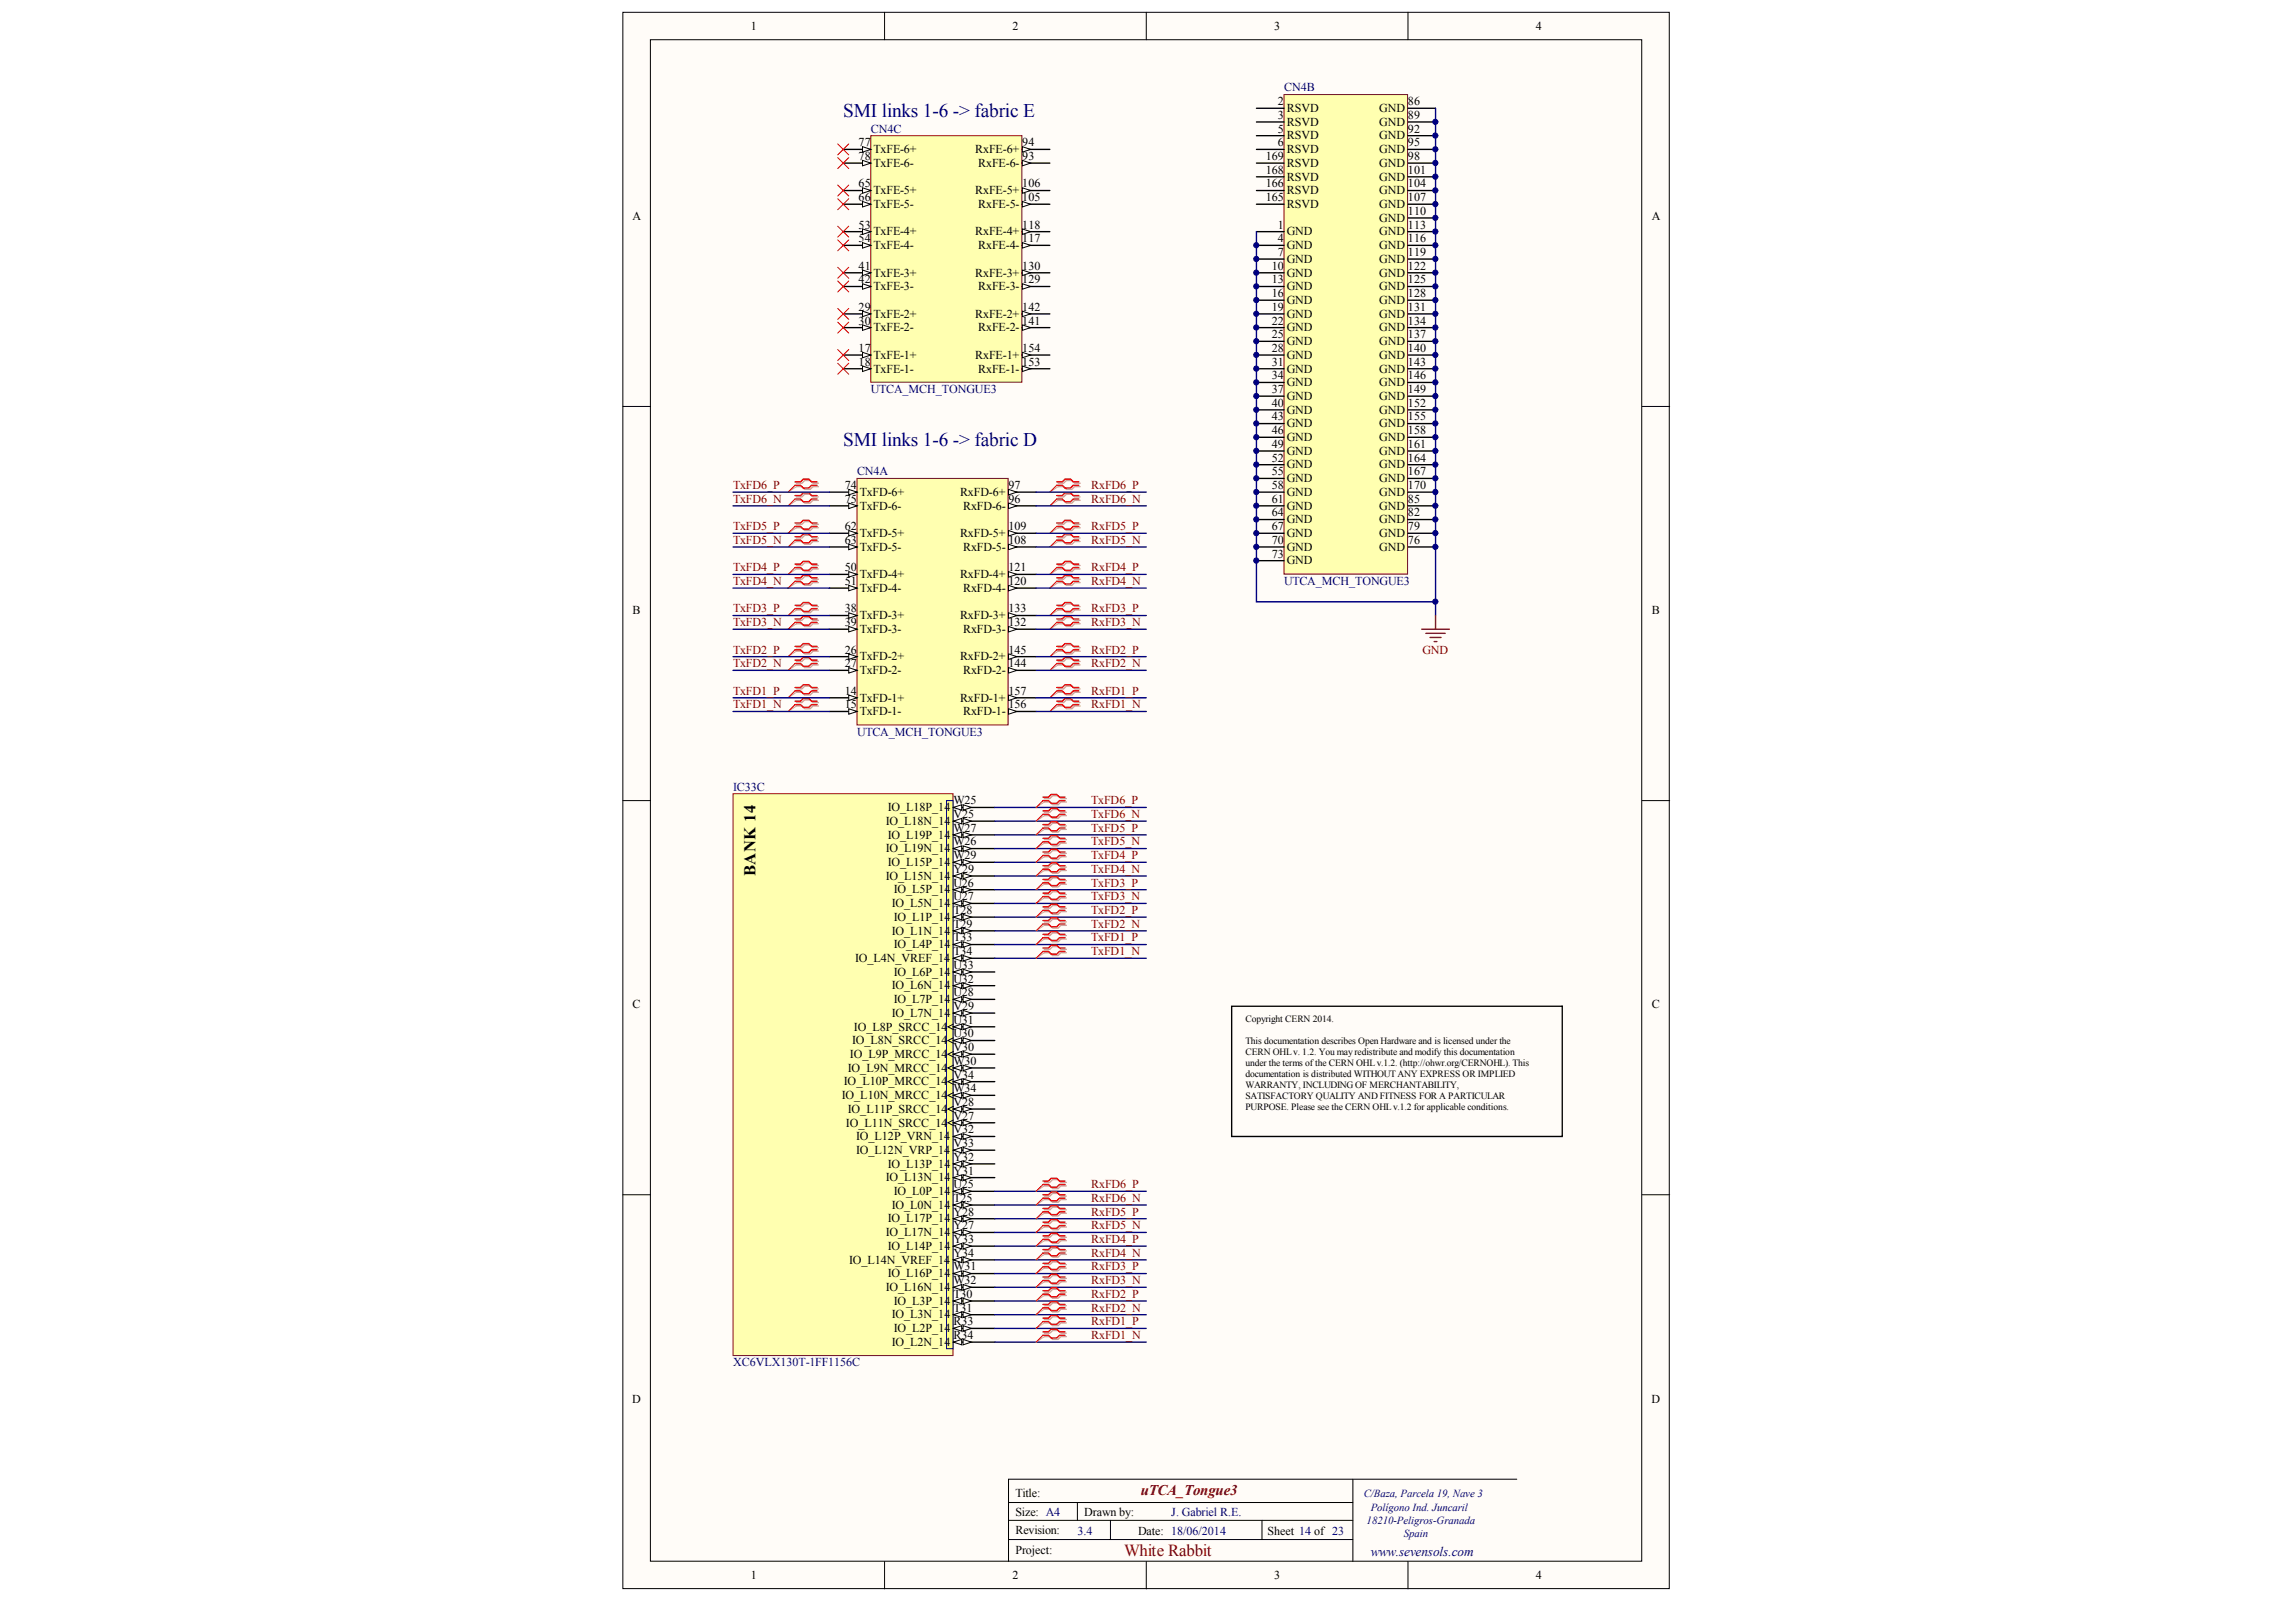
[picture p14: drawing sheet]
<svg xmlns="http://www.w3.org/2000/svg" width="288mm" height="202mm" viewBox="0 0 288 202" stroke-linecap="round" stroke-linejoin="round" font-family="sans-serif">
<defs><g id="words">
<g font-size="2.4" fill="#000080">
<text x="105.7" y="14.7">SMI links 1-6 -&gt; fabric E</text>
<text x="105.7" y="56">SMI links 1-6 -&gt; fabric D</text>
</g>
<text font-size="2.1" x="94.7" y="109.8" transform="rotate(-90 94.7 109.8)">BANK 14</text>
<text font-size="2.1" fill="#800000" x="141" y="195.1">White Rabbit</text>
<text font-size="1.9" fill="#800000" x="143" y="187.5">uTCA_Tongue3</text>
<text font-size="1.7" fill="#000080" x="171.9" y="195.1">www.sevensols.com</text>
<g font-size="1.5">
<text x="94.1" y="3.8">1</text>
<text x="126.9" y="3.8">2</text>
<text x="159.7" y="3.8">3</text>
<text x="192.6" y="3.8">4</text>
<text x="160.2" y="13.2">2</text>
<text x="160.2" y="14.9">3</text>
<text x="160.2" y="16.6">5</text>
<text x="161.3" y="14">RSVD</text>
<text x="161.3" y="15.8">RSVD</text>
<text x="161.3" y="17.5">RSVD</text>
<text x="172.9" y="17.5">GND</text>
<text x="172.9" y="15.8">GND</text>
<text x="172.9" y="14">GND</text>
<text x="176.5" y="16.6">92</text>
<text x="176.5" y="14.9">89</text>
<text x="176.5" y="13.2">86</text>
<text x="107.7" y="23.5">65</text>
<text x="107.7" y="20.1">78</text>
<text x="107.7" y="18.3">77</text>
<text x="109.5" y="20.9">TxFE-6-</text>
<text x="109.5" y="19.2">TxFE-6+</text>
<text x="122.3" y="19.2">RxFE-6+</text>
<text x="122.6" y="20.9">RxFE-6-</text>
<text x="128.2" y="23.5">106</text>
<text x="128.2" y="20.1">93</text>
<text x="128.2" y="18.3">94</text>
<text x="158.7" y="20.1">169</text>
<text x="158.7" y="21.8">168</text>
<text x="158.7" y="23.5">166</text>
<text x="160.2" y="18.3">6</text>
<text x="161.3" y="19.2">RSVD</text>
<text x="161.3" y="20.9">RSVD</text>
<text x="161.3" y="22.6">RSVD</text>
<text x="172.9" y="22.6">GND</text>
<text x="172.9" y="20.9">GND</text>
<text x="172.9" y="19.2">GND</text>
<text x="176.5" y="23.5">104</text>
<text x="176.5" y="21.8">101</text>
<text x="176.5" y="20.1">98</text>
<text x="176.5" y="18.3">95</text>
<text x="79.3" y="27.6">A</text>
<text x="107.7" y="28.7">53</text>
<text x="107.7" y="25.2">66</text>
<text x="109.5" y="29.5">TxFE-4+</text>
<text x="109.5" y="26.1">TxFE-5-</text>
<text x="109.5" y="24.4">TxFE-5+</text>
<text x="122.3" y="29.5">RxFE-4+</text>
<text x="122.3" y="24.4">RxFE-5+</text>
<text x="122.6" y="26.1">RxFE-5-</text>
<text x="128.2" y="28.7">118</text>
<text x="128.2" y="25.2">105</text>
<text x="158.7" y="25.2">165</text>
<text x="160.2" y="28.7">1</text>
<text x="161.3" y="29.5">GND</text>
<text x="161.3" y="24.4">RSVD</text>
<text x="161.3" y="26.1">RSVD</text>
<text x="172.9" y="29.5">GND</text>
<text x="172.9" y="27.8">GND</text>
<text x="172.9" y="26.1">GND</text>
<text x="172.9" y="24.4">GND</text>
<text x="176.5" y="28.7">113</text>
<text x="176.5" y="26.9">110</text>
<text x="176.5" y="25.2">107</text>
<text x="207.1" y="27.6">A</text>
<text x="107.7" y="35.5">42</text>
<text x="107.7" y="33.8">41</text>
<text x="107.7" y="30.4">54</text>
<text x="109.5" y="34.7">TxFE-3+</text>
<text x="109.5" y="31.2">TxFE-4-</text>
<text x="122.3" y="34.7">RxFE-3+</text>
<text x="122.6" y="31.2">RxFE-4-</text>
<text x="128.2" y="35.5">129</text>
<text x="128.2" y="33.8">130</text>
<text x="128.2" y="30.4">117</text>
<text x="159.5" y="33.8">10</text>
<text x="159.5" y="35.5">13</text>
<text x="160.2" y="30.4">4</text>
<text x="160.2" y="32.1">7</text>
<text x="161.3" y="31.2">GND</text>
<text x="161.3" y="33">GND</text>
<text x="161.3" y="34.7">GND</text>
<text x="172.9" y="34.7">GND</text>
<text x="172.9" y="33">GND</text>
<text x="172.9" y="31.2">GND</text>
<text x="176.5" y="35.5">125</text>
<text x="176.5" y="33.8">122</text>
<text x="176.5" y="32.1">119</text>
<text x="176.5" y="30.4">116</text>
<text x="107.7" y="40.7">30</text>
<text x="107.7" y="39">29</text>
<text x="109.5" y="41.6">TxFE-2-</text>
<text x="109.5" y="39.8">TxFE-2+</text>
<text x="109.5" y="36.4">TxFE-3-</text>
<text x="122.3" y="39.8">RxFE-2+</text>
<text x="122.6" y="41.6">RxFE-2-</text>
<text x="122.6" y="36.4">RxFE-3-</text>
<text x="128.2" y="40.7">141</text>
<text x="128.2" y="39">142</text>
<text x="159.5" y="37.3">16</text>
<text x="159.5" y="39">19</text>
<text x="159.5" y="40.7">22</text>
<text x="161.3" y="36.4">GND</text>
<text x="161.3" y="38.1">GND</text>
<text x="161.3" y="39.8">GND</text>
<text x="161.3" y="41.6">GND</text>
<text x="172.9" y="41.6">GND</text>
<text x="172.9" y="39.8">GND</text>
<text x="172.9" y="38.1">GND</text>
<text x="172.9" y="36.4">GND</text>
<text x="176.5" y="40.7">134</text>
<text x="176.5" y="39">131</text>
<text x="176.5" y="37.3">128</text>
<text x="107.7" y="45.9">18</text>
<text x="107.7" y="44.1">17</text>
<text x="109.5" y="46.7">TxFE-1-</text>
<text x="109.5" y="45">TxFE-1+</text>
<text x="122.3" y="45">RxFE-1+</text>
<text x="122.6" y="46.7">RxFE-1-</text>
<text x="128.2" y="45.9">153</text>
<text x="128.2" y="44.1">154</text>
<text x="159.5" y="42.4">25</text>
<text x="159.5" y="44.1">28</text>
<text x="159.5" y="45.9">31</text>
<text x="159.5" y="47.6">34</text>
<text x="161.3" y="43.3">GND</text>
<text x="161.3" y="45">GND</text>
<text x="161.3" y="46.7">GND</text>
<text x="172.9" y="46.7">GND</text>
<text x="172.9" y="45">GND</text>
<text x="172.9" y="43.3">GND</text>
<text x="176.5" y="47.6">146</text>
<text x="176.5" y="45.9">143</text>
<text x="176.5" y="44.1">140</text>
<text x="176.5" y="42.4">137</text>
<text x="159.5" y="49.3">37</text>
<text x="159.5" y="51">40</text>
<text x="159.5" y="52.7">43</text>
<text x="161.3" y="48.4">GND</text>
<text x="161.3" y="50.2">GND</text>
<text x="161.3" y="51.9">GND</text>
<text x="161.3" y="53.6">GND</text>
<text x="172.9" y="53.6">GND</text>
<text x="172.9" y="51.9">GND</text>
<text x="172.9" y="50.2">GND</text>
<text x="172.9" y="48.4">GND</text>
<text x="176.5" y="52.7">155</text>
<text x="176.5" y="51">152</text>
<text x="176.5" y="49.3">149</text>
<text x="159.5" y="54.4">46</text>
<text x="159.5" y="56.2">49</text>
<text x="159.5" y="57.9">52</text>
<text x="159.5" y="59.6">55</text>
<text x="161.3" y="55.3">GND</text>
<text x="161.3" y="57">GND</text>
<text x="161.3" y="58.7">GND</text>
<text x="172.9" y="58.7">GND</text>
<text x="172.9" y="57">GND</text>
<text x="172.9" y="55.3">GND</text>
<text x="176.5" y="59.6">167</text>
<text x="176.5" y="57.9">164</text>
<text x="176.5" y="56.2">161</text>
<text x="176.5" y="54.4">158</text>
<text x="105.9" y="63">75</text>
<text x="105.9" y="61.3">74</text>
<text x="107.8" y="63.9">TxFD-6-</text>
<text x="107.8" y="62.2">TxFD-6+</text>
<text x="120.4" y="62.2">RxFD-6+</text>
<text x="120.7" y="63.9">RxFD-6-</text>
<text x="126.4" y="63">96</text>
<text x="126.4" y="61.3">97</text>
<text x="159.5" y="61.3">58</text>
<text x="159.5" y="63">61</text>
<text x="159.5" y="64.8">64</text>
<text x="161.3" y="60.5">GND</text>
<text x="161.3" y="62.2">GND</text>
<text x="161.3" y="63.9">GND</text>
<text x="161.3" y="65.6">GND</text>
<text x="172.9" y="65.6">GND</text>
<text x="172.9" y="63.9">GND</text>
<text x="172.9" y="62.2">GND</text>
<text x="172.9" y="60.5">GND</text>
<text x="176.5" y="64.8">82</text>
<text x="176.5" y="63">85</text>
<text x="176.5" y="61.3">170</text>
<text x="105.9" y="71.6">50</text>
<text x="105.9" y="68.2">63</text>
<text x="105.9" y="66.5">62</text>
<text x="107.8" y="69.1">TxFD-5-</text>
<text x="107.8" y="67.3">TxFD-5+</text>
<text x="120.4" y="67.3">RxFD-5+</text>
<text x="120.7" y="69.1">RxFD-5-</text>
<text x="126.4" y="71.6">121</text>
<text x="126.4" y="68.2">108</text>
<text x="126.4" y="66.5">109</text>
<text x="159.5" y="66.5">67</text>
<text x="159.5" y="68.2">70</text>
<text x="159.5" y="69.9">73</text>
<text x="161.3" y="67.3">GND</text>
<text x="161.3" y="69.1">GND</text>
<text x="161.3" y="70.8">GND</text>
<text x="172.9" y="69.1">GND</text>
<text x="172.9" y="67.3">GND</text>
<text x="176.5" y="68.2">76</text>
<text x="176.5" y="66.5">79</text>
<text x="79.3" y="77">B</text>
<text x="105.9" y="76.8">38</text>
<text x="105.9" y="73.4">51</text>
<text x="107.8" y="77.7">TxFD-3+</text>
<text x="107.8" y="74.2">TxFD-4-</text>
<text x="107.8" y="72.5">TxFD-4+</text>
<text x="120.4" y="77.7">RxFD-3+</text>
<text x="120.4" y="72.5">RxFD-4+</text>
<text x="120.7" y="74.2">RxFD-4-</text>
<text x="126.4" y="76.8">133</text>
<text x="126.4" y="73.4">120</text>
<text x="207.1" y="77">B</text>
<text x="105.9" y="83.7">27</text>
<text x="105.9" y="82">26</text>
<text x="105.9" y="78.5">39</text>
<text x="107.8" y="82.8">TxFD-2+</text>
<text x="107.8" y="79.4">TxFD-3-</text>
<text x="120.4" y="82.8">RxFD-2+</text>
<text x="120.7" y="79.4">RxFD-3-</text>
<text x="126.4" y="83.7">144</text>
<text x="126.4" y="82">145</text>
<text x="126.4" y="78.5">132</text>
<text x="105.9" y="88.8">15</text>
<text x="105.9" y="87.1">14</text>
<text x="107.8" y="89.7">TxFD-1-</text>
<text x="107.8" y="88">TxFD-1+</text>
<text x="107.8" y="84.5">TxFD-2-</text>
<text x="120.4" y="88">RxFD-1+</text>
<text x="120.7" y="89.7">RxFD-1-</text>
<text x="120.7" y="84.5">RxFD-2-</text>
<text x="126.4" y="88.8">156</text>
<text x="126.4" y="87.1">157</text>
<text x="111.3" y="101.7">IO_L18P_14</text>
<text x="119.5" y="100.9">W25</text>
<text x="111.1" y="103.4">IO_L18N_14</text>
<text x="111.1" y="106.9">IO_L19N_14</text>
<text x="111.3" y="105.2">IO_L19P_14</text>
<text x="119.5" y="102.6">V25</text>
<text x="119.5" y="104.3">W27</text>
<text x="119.5" y="106">W26</text>
<text x="119.5" y="107.7">W29</text>
<text x="111.1" y="110.3">IO_L15N_14</text>
<text x="111.3" y="108.6">IO_L15P_14</text>
<text x="111.8" y="113.8">IO_L5N_14</text>
<text x="112.1" y="112">IO_L5P_14</text>
<text x="119.5" y="109.5">Y29</text>
<text x="119.5" y="111.2">U26</text>
<text x="119.5" y="112.9">U27</text>
<text x="111.8" y="117.2">IO_L1N_14</text>
<text x="112.1" y="115.5">IO_L1P_14</text>
<text x="112.1" y="118.9">IO_L4P_14</text>
<text x="119.5" y="114.6">T28</text>
<text x="119.5" y="116.3">T29</text>
<text x="119.5" y="118.1">T33</text>
<text x="119.5" y="119.8">T34</text>
<text x="107.2" y="120.6">IO_L4N_VREF_14</text>
<text x="111.8" y="124.1">IO_L6N_14</text>
<text x="112.1" y="122.4">IO_L6P_14</text>
<text x="112.1" y="125.8">IO_L7P_14</text>
<text x="119.5" y="121.5">U33</text>
<text x="119.5" y="123.2">U32</text>
<text x="119.5" y="124.9">U28</text>
<text x="79.3" y="126.4">C</text>
<text x="106.8" y="130.9">IO_L8N_SRCC_14</text>
<text x="107.1" y="129.2">IO_L8P_SRCC_14</text>
<text x="111.8" y="127.5">IO_L7N_14</text>
<text x="119.5" y="126.7">V29</text>
<text x="119.5" y="128.4">U31</text>
<text x="119.5" y="130.1">U30</text>
<text x="119.5" y="131.8">V30</text>
<text x="207.1" y="126.4">C</text>
<text x="105.6" y="137.8">IO_L10N_MRCC_14</text>
<text x="105.8" y="136.1">IO_L10P_MRCC_14</text>
<text x="106.3" y="134.4">IO_L9N_MRCC_14</text>
<text x="106.6" y="132.7">IO_L9P_MRCC_14</text>
<text x="119.5" y="133.5">W30</text>
<text x="119.5" y="135.2">V34</text>
<text x="119.5" y="137">W34</text>
<text x="106.1" y="141.3">IO_L11N_SRCC_14</text>
<text x="106.3" y="139.5">IO_L11P_SRCC_14</text>
<text x="107.3" y="143">IO_L12P_VRN_14</text>
<text x="119.5" y="138.7">V28</text>
<text x="119.5" y="140.4">V27</text>
<text x="119.5" y="142.1">V32</text>
<text x="119.5" y="143.8">V33</text>
<text x="107.3" y="144.7">IO_L12N_VRP_14</text>
<text x="111.1" y="148.1">IO_L13N_14</text>
<text x="111.3" y="146.4">IO_L13P_14</text>
<text x="112.1" y="149.9">IO_L0P_14</text>
<text x="119.5" y="145.6">Y32</text>
<text x="119.5" y="147.3">Y31</text>
<text x="119.5" y="149">U25</text>
<text x="111.1" y="155">IO_L17N_14</text>
<text x="111.3" y="153.3">IO_L17P_14</text>
<text x="111.8" y="151.6">IO_L0N_14</text>
<text x="119.5" y="150.7">T25</text>
<text x="119.5" y="152.4">Y28</text>
<text x="119.5" y="154.2">Y27</text>
<text x="119.5" y="155.9">Y33</text>
<text x="106.4" y="158.5">IO_L14N_VREF_14</text>
<text x="111.1" y="161.9">IO_L16N_14</text>
<text x="111.3" y="156.7">IO_L14P_14</text>
<text x="111.3" y="160.2">IO_L16P_14</text>
<text x="119.5" y="157.6">Y34</text>
<text x="119.5" y="159.3">W31</text>
<text x="119.5" y="161">W32</text>
<text x="111.8" y="165.3">IO_L3N_14</text>
<text x="112.1" y="163.6">IO_L3P_14</text>
<text x="112.1" y="167.1">IO_L2P_14</text>
<text x="119.5" y="162.8">T30</text>
<text x="119.5" y="164.5">T31</text>
<text x="119.5" y="166.2">R33</text>
<text x="119.5" y="167.9">R34</text>
<text x="111.8" y="168.8">IO_L2N_14</text>
<text x="79.3" y="175.9">D</text>
<text x="207.1" y="175.9">D</text>
<text x="127.3" y="187.7">Title:</text>
<text x="127.3" y="190.1">Size: A4</text>
<text x="135.9" y="190.1">Drawn by:</text>
<text x="127.3" y="194.9">Project:</text>
<text x="127.3" y="192.3">Revision:</text>
<text x="142.7" y="192.5">Date: 18/06/2014</text>
<text x="158.9" y="192.5">Sheet 14 of 23</text>
<text x="94.1" y="198">1</text>
<text x="126.9" y="198">2</text>
<text x="159.7" y="198">3</text>
<text x="192.6" y="198">4</text>
</g>
<g font-size="1.5" fill="#000080">
<text x="161" y="11.5">CN4B</text>
<text x="109.2" y="16.6">CN4C</text>
<text x="109.2" y="49.3">UTCA_MCH_TONGUE3</text>
<text x="107.4" y="59.6">CN4A</text>
<text x="161" y="73.4">UTCA_MCH_TONGUE3</text>
<text x="107.4" y="92.3">UTCA_MCH_TONGUE3</text>
<text x="91.9" y="99.1">IC33C</text>
<text x="91.9" y="171.3">XC6VLX130T-1FF1156C</text>
<text x="146.8" y="190.1">J. Gabriel R.E.</text>
<text x="135.1" y="192.5">3.4</text>
</g>
<g font-size="1.5" fill="#800000">
<text x="91.9" y="61.3">TxFD6_P</text>
<text x="91.9" y="63">TxFD6_N</text>
<text x="136.8" y="61.3">RxFD6_P</text>
<text x="136.8" y="63">RxFD6_N</text>
<text x="91.9" y="71.6">TxFD4_P</text>
<text x="91.9" y="66.5">TxFD5_P</text>
<text x="91.9" y="68.2">TxFD5_N</text>
<text x="136.8" y="71.6">RxFD4_P</text>
<text x="136.8" y="66.5">RxFD5_P</text>
<text x="136.8" y="68.2">RxFD5_N</text>
<text x="91.9" y="76.8">TxFD3_P</text>
<text x="91.9" y="73.4">TxFD4_N</text>
<text x="136.8" y="76.8">RxFD3_P</text>
<text x="136.8" y="73.4">RxFD4_N</text>
<text x="91.9" y="82">TxFD2_P</text>
<text x="91.9" y="83.7">TxFD2_N</text>
<text x="91.9" y="78.5">TxFD3_N</text>
<text x="136.8" y="82">RxFD2_P</text>
<text x="136.8" y="83.7">RxFD2_N</text>
<text x="136.8" y="78.5">RxFD3_N</text>
<text x="178.4" y="82">GND</text>
<text x="91.9" y="87.1">TxFD1_P</text>
<text x="91.9" y="88.8">TxFD1_N</text>
<text x="136.8" y="87.1">RxFD1_P</text>
<text x="136.8" y="88.8">RxFD1_N</text>
<text x="136.8" y="100.9">TxFD6_P</text>
<text x="136.8" y="107.7">TxFD4_P</text>
<text x="136.8" y="104.3">TxFD5_P</text>
<text x="136.8" y="106">TxFD5_N</text>
<text x="136.8" y="102.6">TxFD6_N</text>
<text x="136.8" y="111.2">TxFD3_P</text>
<text x="136.8" y="112.9">TxFD3_N</text>
<text x="136.8" y="109.5">TxFD4_N</text>
<text x="136.8" y="118.1">TxFD1_P</text>
<text x="136.8" y="114.6">TxFD2_P</text>
<text x="136.8" y="119.8">TxFD1_N</text>
<text x="136.8" y="116.3">TxFD2_N</text>
<text x="136.8" y="149">RxFD6_P</text>
<text x="136.8" y="155.9">RxFD4_P</text>
<text x="136.8" y="152.4">RxFD5_P</text>
<text x="136.8" y="154.2">RxFD5_N</text>
<text x="136.8" y="150.7">RxFD6_N</text>
<text x="136.8" y="159.3">RxFD3_P</text>
<text x="136.8" y="161">RxFD3_N</text>
<text x="136.8" y="157.6">RxFD4_N</text>
<text x="136.8" y="166.2">RxFD1_P</text>
<text x="136.8" y="162.8">RxFD2_P</text>
<text x="136.8" y="167.9">RxFD1_N</text>
<text x="136.8" y="164.5">RxFD2_N</text>
</g>
<g font-size="1.4" fill="#000080">
<text x="171" y="187.7">C/Baza, Parcela 19, Nave 3</text>
<text x="171.3" y="191.2">18210-Peligros-Granada</text>
<text x="171.9" y="189.4">Polígono Ind. Juncaril</text>
<text x="176" y="192.7">Spain</text>
</g>
<g font-size="1.2">
<text x="156.2" y="128.1">Copyright CERN 2014.</text>
<text x="156.2" y="130.9">This documentation describes Open Hardware and is licensed under the</text>
<text x="156.2" y="132.3">CERN OHLv. 1.2. You may redistribute and modify this documentation</text>
<text x="156.2" y="133.7">under the terms ofthe CERN OHLv.1.2. (http://ohwr.org/CERNOHL). This</text>
<text x="156.2" y="135.1">documentation is distributed WITHOUTANY EXPRESS OR IMPLIED</text>
<text x="156.2" y="136.5">WARRANTY, INCLUDING OF MERCHANTABILITY,</text>
<text x="156.2" y="137.9">SATISFACTORY QUALITY AND FITNESS FOR A PARTICULAR</text>
<text x="156.2" y="139.3">PURPOSE. Please see the CERN OHLv.1.2 for applicable conditions.</text>
</g>
</g></defs>
<g fill="#fffcf8" stroke="#000" stroke-width=".13">
<path d="M78.1 1.5h131.2v197.7h-131.2z"/>
<path d="M81.5 5h124.3v190.8h-124.3z"/>
</g>
<g fill="none" stroke="#000" stroke-width=".13">
<path d="M110.9 1.5v3.5M143.7 1.5v3.5M176.5 1.5v3.5M78.1 51h3.4M205.9 51h3.4M78.1 100.4h3.4M205.9 100.4h3.4M78.1 149.8h3.4M205.9 149.8h3.4M110.9 195.8v3.4M126.4 188.4h43.2M126.4 193.1h43.2"/>
<path d="M126.4 190.6h43.2M135.1 188.4v2.2M139.2 190.6v2.5M143.7 195.8v3.4M158.2 190.6v2.5M169.6 185.5v10.3M176.5 195.8v3.4M190.2 185.5h-63.8v10.3"/>
</g>
<path d="M107.4 60h19v30.9h-19z" fill="#ffffb0" stroke="#800000" stroke-width=".13"/>
<path d="M126.4 89.2h3.5" fill="none" stroke="#000" stroke-width=".17"/>
<path d="M126.4 88.9l1.1 .3-1.1 .4z" fill="#fffcf8" stroke="#000" stroke-width=".13"/>
<path d="M126.4 87.5h3.5" fill="none" stroke="#000" stroke-width=".17"/>
<path d="M126.4 87.2l1.1 .3-1.1 .3z" fill="#fffcf8" stroke="#000" stroke-width=".13"/>
<path d="M126.4 84.1h3.5" fill="none" stroke="#000" stroke-width=".17"/>
<path d="M126.4 83.7l1.1 .4-1.1 .3z" fill="#fffcf8" stroke="#000" stroke-width=".13"/>
<path d="M126.4 82.3h3.5" fill="none" stroke="#000" stroke-width=".17"/>
<path d="M126.4 82l1.1 .3-1.1 .4z" fill="#fffcf8" stroke="#000" stroke-width=".13"/>
<path d="M126.4 78.9h3.5" fill="none" stroke="#000" stroke-width=".17"/>
<path d="M126.4 78.6l1.1 .3-1.1 .3z" fill="#fffcf8" stroke="#000" stroke-width=".13"/>
<path d="M126.4 77.2h3.5" fill="none" stroke="#000" stroke-width=".17"/>
<path d="M126.4 76.8l1.1 .4-1.1 .3z" fill="#fffcf8" stroke="#000" stroke-width=".13"/>
<path d="M126.4 73.7h3.5" fill="none" stroke="#000" stroke-width=".17"/>
<path d="M126.4 73.4l1.1 .3-1.1 .4z" fill="#fffcf8" stroke="#000" stroke-width=".13"/>
<path d="M126.4 72h3.5" fill="none" stroke="#000" stroke-width=".17"/>
<path d="M126.4 71.7l1.1 .3-1.1 .4z" fill="#fffcf8" stroke="#000" stroke-width=".13"/>
<path d="M126.4 68.6h3.5" fill="none" stroke="#000" stroke-width=".17"/>
<path d="M126.4 68.2l1.1 .4-1.1 .3z" fill="#fffcf8" stroke="#000" stroke-width=".13"/>
<path d="M126.4 66.9h3.5" fill="none" stroke="#000" stroke-width=".17"/>
<path d="M126.4 66.5l1.1 .4-1.1 .3z" fill="#fffcf8" stroke="#000" stroke-width=".13"/>
<path d="M126.4 63.4h3.5" fill="none" stroke="#000" stroke-width=".17"/>
<path d="M126.4 63.1l1.1 .3-1.1 .4z" fill="#fffcf8" stroke="#000" stroke-width=".13"/>
<path d="M126.4 61.7h3.5" fill="none" stroke="#000" stroke-width=".17"/>
<path d="M126.4 61.4l1.1 .3-1.1 .4z" fill="#fffcf8" stroke="#000" stroke-width=".13"/>
<path d="M104 89.2h3.4" fill="none" stroke="#000" stroke-width=".17"/>
<path d="M106.4 88.9l1 .3-1 .4z" fill="#fffcf8" stroke="#000" stroke-width=".13"/>
<path d="M104 87.5h3.4" fill="none" stroke="#000" stroke-width=".17"/>
<path d="M106.4 87.2l1 .3-1 .3z" fill="#fffcf8" stroke="#000" stroke-width=".13"/>
<path d="M104 84.1h3.4" fill="none" stroke="#000" stroke-width=".17"/>
<path d="M106.4 83.7l1 .4-1 .3z" fill="#fffcf8" stroke="#000" stroke-width=".13"/>
<path d="M104 82.3h3.4" fill="none" stroke="#000" stroke-width=".17"/>
<path d="M106.4 82l1 .3-1 .4z" fill="#fffcf8" stroke="#000" stroke-width=".13"/>
<path d="M104 78.9h3.4" fill="none" stroke="#000" stroke-width=".17"/>
<path d="M106.4 78.6l1 .3-1 .3z" fill="#fffcf8" stroke="#000" stroke-width=".13"/>
<path d="M104 77.2h3.4" fill="none" stroke="#000" stroke-width=".17"/>
<path d="M106.4 76.8l1 .4-1 .3z" fill="#fffcf8" stroke="#000" stroke-width=".13"/>
<path d="M104 73.7h3.4" fill="none" stroke="#000" stroke-width=".17"/>
<path d="M106.4 73.4l1 .3-1 .4z" fill="#fffcf8" stroke="#000" stroke-width=".13"/>
<path d="M104 72h3.4" fill="none" stroke="#000" stroke-width=".17"/>
<path d="M106.4 71.7l1 .3-1 .4z" fill="#fffcf8" stroke="#000" stroke-width=".13"/>
<path d="M104 68.6h3.4" fill="none" stroke="#000" stroke-width=".17"/>
<path d="M106.4 68.2l1 .4-1 .3z" fill="#fffcf8" stroke="#000" stroke-width=".13"/>
<path d="M104 66.9h3.4" fill="none" stroke="#000" stroke-width=".17"/>
<path d="M106.4 66.5l1 .4-1 .3z" fill="#fffcf8" stroke="#000" stroke-width=".13"/>
<path d="M104 63.4h3.4" fill="none" stroke="#000" stroke-width=".17"/>
<path d="M106.4 63.1l1 .3-1 .4z" fill="#fffcf8" stroke="#000" stroke-width=".13"/>
<path d="M104 61.7h3.4" fill="none" stroke="#000" stroke-width=".17"/>
<path d="M106.4 61.4l1 .3-1 .4z" fill="#fffcf8" stroke="#000" stroke-width=".13"/>
<path d="M161 11.9h15.5v60.1h-15.5z" fill="#ffffb0" stroke="#800000" stroke-width=".13"/>
<g fill="none" stroke="#000" stroke-width=".17">
<path d="M157.5 18.7h3.5M157.5 17h3.5M157.5 15.3h3.5M157.5 13.6h3.5M176.5 18.7h3.5M176.5 17h3.5M176.5 15.3h3.5M176.5 13.6h3.5M157.5 29h3.5M157.5 30.8h3.5M157.5 32.5h3.5M157.5 34.2h3.5"/>
<path d="M157.5 35.9h3.5M157.5 37.6h3.5M157.5 39.4h3.5M157.5 25.6h3.5M157.5 23.9h3.5M157.5 22.2h3.5M157.5 20.5h3.5M176.5 29h3.5M176.5 30.8h3.5M176.5 32.5h3.5M176.5 34.2h3.5M176.5 35.9h3.5"/>
<path d="M176.5 37.6h3.5M176.5 39.4h3.5M176.5 27.3h3.5M176.5 25.6h3.5M176.5 23.9h3.5M176.5 22.2h3.5M176.5 20.5h3.5M157.5 41.1h3.5M157.5 42.8h3.5M157.5 44.5h3.5M157.5 46.2h3.5M157.5 48h3.5"/>
<path d="M157.5 49.7h3.5M157.5 51.4h3.5M157.5 53.1h3.5M157.5 54.8h3.5M157.5 56.6h3.5M157.5 58.3h3.5M157.5 60h3.5M176.5 41.1h3.5M176.5 42.8h3.5M176.5 44.5h3.5M176.5 46.2h3.5M176.5 48h3.5"/>
<path d="M176.5 49.7h3.5M176.5 51.4h3.5M176.5 53.1h3.5M176.5 54.8h3.5M176.5 56.6h3.5M176.5 58.3h3.5M176.5 60h3.5M157.5 61.7h3.5M157.5 63.4h3.5M157.5 65.2h3.5M157.5 66.9h3.5M157.5 68.6h3.5"/>
<path d="M157.5 70.3h3.5M176.5 61.7h3.5M176.5 63.4h3.5M176.5 65.2h3.5M176.5 66.9h3.5M176.5 68.6h3.5"/>
</g>
<path d="M180 13.6v63.6M157.5 29v46.5h22.5" fill="none" stroke="#000080" stroke-width=".17"/>
<g fill="none" stroke="#d0a19e" stroke-width=".17">
<path d="M99.9 60.6h.6l.4-.3h.7l.3 .3h.7M99.9 61h.6l.4 .4h.7l.3-.4h.7M99.9 62.3h.6l.4-.3h.7l.3 .3h.7M99.9 62.7h.6l.4 .4h.7l.3-.4h.7M99.9 65.8h.6l.4-.4h.7l.3 .4h.7M99.9 66.2h.6l.4 .3h.7l.3-.3h.7M99.9 67.5h.6l.4-.4h.7l.3 .4h.7M99.9 67.9h.6l.4 .3h.7l.3-.3h.7M99.9 70.9h.6l.4-.3h.7l.3 .3h.7M99.9 71.3h.6l.4 .4h.7l.3-.4h.7M99.9 72.6h.6l.4-.3h.7l.3 .3h.7M99.9 73.1h.6l.4 .3h.7l.3-.3h.7"/>
<path d="M99.9 76.1h.6l.4-.4h.7l.3 .4h.7M99.9 76.5h.6l.4 .3h.7l.3-.3h.7M99.9 77.8h.6l.4-.4h.7l.3 .4h.7M99.9 78.2h.6l.4 .4h.7l.3-.4h.7M99.9 81.2h.6l.4-.3h.7l.3 .3h.7M99.9 81.7h.6l.4 .3h.7l.3-.3h.7M99.9 82.9h.6l.4-.3h.7l.3 .3h.7M99.9 83.4h.6l.4 .3h.7l.3-.3h.7M99.9 86.4h.6l.4-.4h.7l.3 .4h.7M99.9 86.8h.6l.4 .4h.7l.3-.4h.7M99.9 88.1h.6l.4-.3h.7l.3 .3h.7M99.9 88.5h.6l.4 .4h.7l.3-.4h.7"/>
</g>
<path d="M99.9 61l-1.1 .7M99.9 62.7l-1.1 .7M99.9 66.2l-1.1 .7M99.9 67.9l-1.1 .7M99.9 71.3l-1.1 .7M99.9 73.1l-1.1 .6M99.9 76.5l-1.1 .7M99.9 78.2l-1.1 .7M99.9 81.7l-1.1 .6M99.9 83.4l-1.1 .7M99.9 86.8l-1.1 .7M99.9 88.5l-1.1 .7" fill="none" stroke="#d0a19e" stroke-width=".13"/>
<g fill="none" stroke="#f00" stroke-width=".17">
<path d="M99.7 60.4h.7l.3-.3h.7l.4 .3h.6M99.7 60.9h.7l.3 .3h.7l.4-.3h.6M99.7 62.1h.7l.3-.3h.7l.4 .3h.6M99.7 62.6h.7l.3 .3h.7l.4-.3h.6M99.7 65.6h.7l.3-.4h.7l.4 .4h.6M99.7 66h.7l.3 .4h.7l.4-.4h.6M99.7 67.3h.7l.3-.3h.7l.4 .3h.6M99.7 67.7h.7l.3 .4h.7l.4-.4h.6M99.7 70.7h.7l.3-.3h.7l.4 .3h.6M99.7 71.2h.7l.3 .3h.7l.4-.3h.6M99.7 72.5h.7l.3-.4h.7l.4 .4h.6M99.7 72.9h.7l.3 .3h.7l.4-.3h.6"/>
<path d="M99.7 75.9h.7l.3-.3h.7l.4 .3h.6M99.7 76.3h.7l.3 .4h.7l.4-.4h.6M99.7 77.6h.7l.3-.3h.7l.4 .3h.6M99.7 78h.7l.3 .4h.7l.4-.4h.6M99.7 81.1h.7l.3-.4h.7l.4 .4h.6M99.7 81.5h.7l.3 .3h.7l.4-.3h.6M99.7 82.8h.7l.3-.4h.7l.4 .4h.6M99.7 83.2h.7l.3 .3h.7l.4-.3h.6M99.7 86.2h.7l.3-.3h.7l.4 .3h.6M99.7 86.6h.7l.3 .4h.7l.4-.4h.6M99.7 87.9h.7l.3-.3h.7l.4 .3h.6M99.7 88.4h.7l.3 .3h.7l.4-.3h.6"/>
</g>
<path d="M99.7 60.9l-.9 .8M99.7 62.6l-.9 .8M99.7 66l-.9 .9M99.7 67.7l-.9 .9M99.7 71.2l-.9 .8M99.7 72.9l-.9 .8M99.7 76.3l-.9 .9M99.7 78l-.9 .9M99.7 81.5l-.9 .8M99.7 83.2l-.9 .9M99.7 86.6l-.9 .9M99.7 88.4l-.9 .8" fill="none" stroke="#f00" stroke-width=".13"/>
<path d="M109.2 17h18.9v30.9h-18.9z" fill="#ffffb0" stroke="#800000" stroke-width=".13"/>
<path d="M128.2 46.2h3.4" fill="none" stroke="#000" stroke-width=".17"/>
<path d="M128.2 45.9l1 .3-1 .4z" fill="#fffcf8" stroke="#000" stroke-width=".13"/>
<path d="M128.2 44.5h3.4" fill="none" stroke="#000" stroke-width=".17"/>
<path d="M128.2 44.2l1 .3-1 .4z" fill="#fffcf8" stroke="#000" stroke-width=".13"/>
<path d="M128.2 41.1h3.4" fill="none" stroke="#000" stroke-width=".17"/>
<path d="M128.2 40.7l1 .4-1 .3z" fill="#fffcf8" stroke="#000" stroke-width=".13"/>
<path d="M128.2 39.4h3.4" fill="none" stroke="#000" stroke-width=".17"/>
<path d="M128.2 39l1 .4-1 .3z" fill="#fffcf8" stroke="#000" stroke-width=".13"/>
<path d="M128.2 35.9h3.4" fill="none" stroke="#000" stroke-width=".17"/>
<path d="M128.2 35.6l1 .3-1 .4z" fill="#fffcf8" stroke="#000" stroke-width=".13"/>
<path d="M128.2 34.2h3.4" fill="none" stroke="#000" stroke-width=".17"/>
<path d="M128.2 33.9l1 .3-1 .4z" fill="#fffcf8" stroke="#000" stroke-width=".13"/>
<path d="M128.2 30.8h3.4" fill="none" stroke="#000" stroke-width=".17"/>
<path d="M128.2 30.4l1 .4-1 .3z" fill="#fffcf8" stroke="#000" stroke-width=".13"/>
<path d="M128.2 29h3.4" fill="none" stroke="#000" stroke-width=".17"/>
<path d="M128.2 28.7l1 .3-1 .4z" fill="#fffcf8" stroke="#000" stroke-width=".13"/>
<path d="M128.2 25.6h3.4" fill="none" stroke="#000" stroke-width=".17"/>
<path d="M128.2 25.3l1 .3-1 .4z" fill="#fffcf8" stroke="#000" stroke-width=".13"/>
<path d="M128.2 23.9h3.4" fill="none" stroke="#000" stroke-width=".17"/>
<path d="M128.2 23.5l1 .4-1 .3z" fill="#fffcf8" stroke="#000" stroke-width=".13"/>
<path d="M128.2 20.5h3.4" fill="none" stroke="#000" stroke-width=".17"/>
<path d="M128.2 20.1l1 .4-1 .3z" fill="#fffcf8" stroke="#000" stroke-width=".13"/>
<path d="M128.2 18.7h3.4" fill="none" stroke="#000" stroke-width=".17"/>
<path d="M128.2 18.4l1 .3-1 .4z" fill="#fffcf8" stroke="#000" stroke-width=".13"/>
<path d="M105.7 46.2h3.5" fill="none" stroke="#000" stroke-width=".17"/>
<path d="M108.1 45.9l1.1 .3-1.1 .4z" fill="#fffcf8" stroke="#000" stroke-width=".13"/>
<path d="M105.7 44.5h3.5" fill="none" stroke="#000" stroke-width=".17"/>
<path d="M108.1 44.2l1.1 .3-1.1 .4z" fill="#fffcf8" stroke="#000" stroke-width=".13"/>
<path d="M105.7 41.1h3.5" fill="none" stroke="#000" stroke-width=".17"/>
<path d="M108.1 40.7l1.1 .4-1.1 .3z" fill="#fffcf8" stroke="#000" stroke-width=".13"/>
<path d="M105.7 39.4h3.5" fill="none" stroke="#000" stroke-width=".17"/>
<path d="M108.1 39l1.1 .4-1.1 .3z" fill="#fffcf8" stroke="#000" stroke-width=".13"/>
<path d="M105.7 35.9h3.5" fill="none" stroke="#000" stroke-width=".17"/>
<path d="M108.1 35.6l1.1 .3-1.1 .4z" fill="#fffcf8" stroke="#000" stroke-width=".13"/>
<path d="M105.7 34.2h3.5" fill="none" stroke="#000" stroke-width=".17"/>
<path d="M108.1 33.9l1.1 .3-1.1 .4z" fill="#fffcf8" stroke="#000" stroke-width=".13"/>
<path d="M105.7 30.8h3.5" fill="none" stroke="#000" stroke-width=".17"/>
<path d="M108.1 30.4l1.1 .4-1.1 .3z" fill="#fffcf8" stroke="#000" stroke-width=".13"/>
<path d="M105.7 29h3.5" fill="none" stroke="#000" stroke-width=".17"/>
<path d="M108.1 28.7l1.1 .3-1.1 .4z" fill="#fffcf8" stroke="#000" stroke-width=".13"/>
<path d="M105.7 25.6h3.5" fill="none" stroke="#000" stroke-width=".17"/>
<path d="M108.1 25.3l1.1 .3-1.1 .4z" fill="#fffcf8" stroke="#000" stroke-width=".13"/>
<path d="M105.7 23.9h3.5" fill="none" stroke="#000" stroke-width=".17"/>
<path d="M108.1 23.5l1.1 .4-1.1 .3z" fill="#fffcf8" stroke="#000" stroke-width=".13"/>
<path d="M105.7 20.5h3.5" fill="none" stroke="#000" stroke-width=".17"/>
<path d="M108.1 20.1l1.1 .4-1.1 .3z" fill="#fffcf8" stroke="#000" stroke-width=".13"/>
<path d="M105.7 18.7h3.5" fill="none" stroke="#000" stroke-width=".17"/>
<path d="M108.1 18.4l1.1 .3-1.1 .4z" fill="#fffcf8" stroke="#000" stroke-width=".13"/>
<g fill="none" stroke="#000080" stroke-width=".17">
<path d="M91.9 78.9h12.1M91.9 77.2h12.1M91.9 73.7h12.1M91.9 72h12.1M91.9 68.6h12.1M91.9 66.9h12.1M91.9 63.4h12.1M129.9 78.9h13.8M129.9 77.2h13.8M129.9 73.7h13.8M129.9 72h13.8M129.9 68.6h13.8"/>
<path d="M129.9 66.9h13.8M129.9 63.4h13.8M91.9 87.5h12.1M91.9 84.1h12.1M91.9 82.3h12.1M129.9 87.5h13.8M129.9 84.1h13.8M129.9 82.3h13.8"/>
</g>
<g fill="none" stroke="#d0a19e" stroke-width=".17">
<path d="M132.7 60.6h.7l.3-.3h.7l.3 .3h.7M132.7 61h.7l.3 .4h.7l.3-.4h.7M132.7 62.3h.7l.3-.3h.7l.3 .3h.7M132.7 62.7h.7l.3 .4h.7l.3-.4h.7M132.7 65.8h.7l.3-.4h.7l.3 .4h.7M132.7 66.2h.7l.3 .3h.7l.3-.3h.7M132.7 67.5h.7l.3-.4h.7l.3 .4h.7M132.7 67.9h.7l.3 .3h.7l.3-.3h.7M132.7 70.9h.7l.3-.3h.7l.3 .3h.7M132.7 71.3h.7l.3 .4h.7l.3-.4h.7M132.7 72.6h.7l.3-.3h.7l.3 .3h.7M132.7 73.1h.7l.3 .3h.7l.3-.3h.7"/>
<path d="M132.7 76.1h.7l.3-.4h.7l.3 .4h.7M132.7 76.5h.7l.3 .3h.7l.3-.3h.7M132.7 77.8h.7l.3-.4h.7l.3 .4h.7M132.7 78.2h.7l.3 .4h.7l.3-.4h.7M132.7 81.2h.7l.3-.3h.7l.3 .3h.7M132.7 81.7h.7l.3 .3h.7l.3-.3h.7M132.7 82.9h.7l.3-.3h.7l.3 .3h.7M132.7 83.4h.7l.3 .3h.7l.3-.3h.7M132.7 86.4h.7l.3-.4h.7l.3 .4h.7M132.7 86.8h.7l.3 .4h.7l.3-.4h.7M132.7 88.1h.7l.3-.3h.7l.3 .3h.7M132.7 88.5h.7l.3 .4h.7l.3-.4h.7"/>
</g>
<path d="M132.7 61l-1.1 .7M132.7 62.7l-1.1 .7M132.7 66.2l-1.1 .7M132.7 67.9l-1.1 .7M132.7 71.3l-1.1 .7M132.7 73.1l-1.1 .6M132.7 76.5l-1.1 .7M132.7 78.2l-1.1 .7M132.7 81.7l-1.1 .6M132.7 83.4l-1.1 .7M132.7 86.8l-1.1 .7M132.7 88.5l-1.1 .7" fill="none" stroke="#d0a19e" stroke-width=".13"/>
<g fill="none" stroke="#f00" stroke-width=".17">
<path d="M132.5 60.4h.7l.3-.3h.7l.4 .3h.7M132.5 60.9h.7l.3 .3h.7l.4-.3h.7M132.5 62.1h.7l.3-.3h.7l.4 .3h.7M132.5 62.6h.7l.3 .3h.7l.4-.3h.7M132.5 65.6h.7l.3-.4h.7l.4 .4h.7M132.5 66h.7l.3 .4h.7l.4-.4h.7M132.5 67.3h.7l.3-.3h.7l.4 .3h.7M132.5 67.7h.7l.3 .4h.7l.4-.4h.7M132.5 70.7h.7l.3-.3h.7l.4 .3h.7M132.5 71.2h.7l.3 .3h.7l.4-.3h.7M132.5 72.5h.7l.3-.4h.7l.4 .4h.7M132.5 72.9h.7l.3 .3h.7l.4-.3h.7"/>
<path d="M132.5 75.9h.7l.3-.3h.7l.4 .3h.7M132.5 76.3h.7l.3 .4h.7l.4-.4h.7M132.5 77.6h.7l.3-.3h.7l.4 .3h.7M132.5 78h.7l.3 .4h.7l.4-.4h.7M132.5 81.1h.7l.3-.4h.7l.4 .4h.7M132.5 81.5h.7l.3 .3h.7l.4-.3h.7M132.5 82.8h.7l.3-.4h.7l.4 .4h.7M132.5 83.2h.7l.3 .3h.7l.4-.3h.7M132.5 86.2h.7l.3-.3h.7l.4 .3h.7M132.5 86.6h.7l.3 .4h.7l.4-.4h.7M132.5 87.9h.7l.3-.3h.7l.4 .3h.7M132.5 88.4h.7l.3 .3h.7l.4-.3h.7"/>
</g>
<path d="M132.5 60.9l-.9 .8M132.5 62.6l-.9 .8M132.5 66l-.9 .9M132.5 67.7l-.9 .9M132.5 71.2l-.9 .8M132.5 72.9l-.9 .8M132.5 76.3l-.9 .9M132.5 78l-.9 .9M132.5 81.5l-.9 .8M132.5 83.2l-.9 .9M132.5 86.6l-.9 .9M132.5 88.4l-.9 .8" fill="none" stroke="#f00" stroke-width=".13"/>
<path d="M91.9 99.5h27.6v70.5h-27.6z" fill="#ffffb0" stroke="#800000" stroke-width=".13"/>
<path d="M118.7 100.4h.8v68.7h-.8z" fill="#ffff80" stroke="#000080" stroke-width=".13"/>
<path d="M119.5 101.3h5.2" fill="none" stroke="#000" stroke-width=".17"/>
<g fill="#fffcf8" stroke="#000" stroke-width=".13">
<path d="M119.5 101.3l1.1-.4v.7z"/>
<path d="M120.7 100.9l1.1 .4-1.1 .3z"/>
</g>
<path d="M119.5 103h5.2" fill="none" stroke="#000" stroke-width=".17"/>
<g fill="#fffcf8" stroke="#000" stroke-width=".13">
<path d="M119.5 103l1.1-.4v.7z"/>
<path d="M120.7 102.6l1.1 .4-1.1 .3z"/>
</g>
<path d="M119.5 104.7h5.2" fill="none" stroke="#000" stroke-width=".17"/>
<g fill="#fffcf8" stroke="#000" stroke-width=".13">
<path d="M119.5 104.7l1.1-.4v.7z"/>
<path d="M120.7 104.3l1.1 .4-1.1 .3z"/>
</g>
<path d="M119.5 106.4h5.2" fill="none" stroke="#000" stroke-width=".17"/>
<g fill="#fffcf8" stroke="#000" stroke-width=".13">
<path d="M119.5 106.4l1.1-.3v.7z"/>
<path d="M120.7 106.1l1.1 .3-1.1 .4z"/>
</g>
<path d="M119.5 108.1h5.2" fill="none" stroke="#000" stroke-width=".17"/>
<g fill="#fffcf8" stroke="#000" stroke-width=".13">
<path d="M119.5 108.1l1.1-.3v.7z"/>
<path d="M120.7 107.8l1.1 .3-1.1 .4z"/>
</g>
<path d="M119.5 109.8h5.2" fill="none" stroke="#000" stroke-width=".17"/>
<g fill="#fffcf8" stroke="#000" stroke-width=".13">
<path d="M119.5 109.8l1.1-.3v.7z"/>
<path d="M120.7 109.5l1.1 .3-1.1 .4z"/>
</g>
<path d="M119.5 111.6h5.2" fill="none" stroke="#000" stroke-width=".17"/>
<g fill="#fffcf8" stroke="#000" stroke-width=".13">
<path d="M119.5 111.6l1.1-.4v.7z"/>
<path d="M120.7 111.2l1.1 .4-1.1 .3z"/>
</g>
<path d="M119.5 113.3h5.2" fill="none" stroke="#000" stroke-width=".17"/>
<g fill="#fffcf8" stroke="#000" stroke-width=".13">
<path d="M119.5 113.3l1.1-.4v.7z"/>
<path d="M120.7 112.9l1.1 .4-1.1 .3z"/>
</g>
<path d="M119.5 115h5.2" fill="none" stroke="#000" stroke-width=".17"/>
<g fill="#fffcf8" stroke="#000" stroke-width=".13">
<path d="M119.5 115l1.1-.3v.7z"/>
<path d="M120.7 114.7l1.1 .3-1.1 .4z"/>
</g>
<path d="M119.5 116.7h5.2" fill="none" stroke="#000" stroke-width=".17"/>
<g fill="#fffcf8" stroke="#000" stroke-width=".13">
<path d="M119.5 116.7l1.1-.3v.7z"/>
<path d="M120.7 116.4l1.1 .3-1.1 .4z"/>
</g>
<path d="M119.5 118.4h5.2" fill="none" stroke="#000" stroke-width=".17"/>
<g fill="#fffcf8" stroke="#000" stroke-width=".13">
<path d="M119.5 118.4l1.1-.3v.7z"/>
<path d="M120.7 118.1l1.1 .3-1.1 .4z"/>
</g>
<path d="M119.5 120.2h5.2" fill="none" stroke="#000" stroke-width=".17"/>
<g fill="#fffcf8" stroke="#000" stroke-width=".13">
<path d="M119.5 120.2l1.1-.4v.7z"/>
<path d="M120.7 119.8l1.1 .4-1.1 .3z"/>
</g>
<path d="M119.5 121.9h5.2" fill="none" stroke="#000" stroke-width=".17"/>
<g fill="#fffcf8" stroke="#000" stroke-width=".13">
<path d="M119.5 121.9l1.1-.4v.7z"/>
<path d="M120.7 121.5l1.1 .4-1.1 .3z"/>
</g>
<path d="M119.5 123.6h5.2" fill="none" stroke="#000" stroke-width=".17"/>
<g fill="#fffcf8" stroke="#000" stroke-width=".13">
<path d="M119.5 123.6l1.1-.3v.6z"/>
<path d="M120.7 123.3l1.1 .3-1.1 .3z"/>
</g>
<path d="M119.5 125.3h5.2" fill="none" stroke="#000" stroke-width=".17"/>
<g fill="#fffcf8" stroke="#000" stroke-width=".13">
<path d="M119.5 125.3l1.1-.3v.7z"/>
<path d="M120.7 125l1.1 .3-1.1 .4z"/>
</g>
<path d="M119.5 127h5.2" fill="none" stroke="#000" stroke-width=".17"/>
<g fill="#fffcf8" stroke="#000" stroke-width=".13">
<path d="M119.5 127l1.1-.3v.7z"/>
<path d="M120.7 126.7l1.1 .3-1.1 .4z"/>
</g>
<path d="M119.5 128.8h5.2" fill="none" stroke="#000" stroke-width=".17"/>
<path d="M119.5 128.4l-.7 .4 .7 .3" fill="none" stroke="#000" stroke-width=".13"/>
<g fill="#fffcf8" stroke="#000" stroke-width=".13">
<path d="M119.5 128.8l1.1-.4v.7z"/>
<path d="M120.7 128.4l1.1 .4-1.1 .3z"/>
</g>
<path d="M119.5 130.5h5.2" fill="none" stroke="#000" stroke-width=".17"/>
<path d="M119.5 130.1l-.7 .4 .7 .3" fill="none" stroke="#000" stroke-width=".13"/>
<g fill="#fffcf8" stroke="#000" stroke-width=".13">
<path d="M119.5 130.5l1.1-.4v.7z"/>
<path d="M120.7 130.1l1.1 .4-1.1 .3z"/>
</g>
<path d="M119.5 132.2h5.2" fill="none" stroke="#000" stroke-width=".17"/>
<path d="M119.5 131.9l-.7 .3 .7 .3" fill="none" stroke="#000" stroke-width=".13"/>
<g fill="#fffcf8" stroke="#000" stroke-width=".13">
<path d="M119.5 132.2l1.1-.3v.6z"/>
<path d="M120.7 131.9l1.1 .3-1.1 .3z"/>
</g>
<path d="M119.5 133.9h5.2" fill="none" stroke="#000" stroke-width=".17"/>
<path d="M119.5 133.6l-.7 .3 .7 .4" fill="none" stroke="#000" stroke-width=".13"/>
<g fill="#fffcf8" stroke="#000" stroke-width=".13">
<path d="M119.5 133.9l1.1-.3v.7z"/>
<path d="M120.7 133.6l1.1 .3-1.1 .4z"/>
</g>
<path d="M119.5 135.6h5.2" fill="none" stroke="#000" stroke-width=".17"/>
<path d="M119.5 135.3l-.7 .3 .7 .4" fill="none" stroke="#000" stroke-width=".13"/>
<g fill="#fffcf8" stroke="#000" stroke-width=".13">
<path d="M119.5 135.6l1.1-.3v.7z"/>
<path d="M120.7 135.3l1.1 .3-1.1 .4z"/>
</g>
<path d="M119.5 137.4h5.2" fill="none" stroke="#000" stroke-width=".17"/>
<path d="M119.5 137l-.7 .4 .7 .3" fill="none" stroke="#000" stroke-width=".13"/>
<g fill="#fffcf8" stroke="#000" stroke-width=".13">
<path d="M119.5 137.4l1.1-.4v.7z"/>
<path d="M120.7 137l1.1 .4-1.1 .3z"/>
</g>
<path d="M119.5 139.1h5.2" fill="none" stroke="#000" stroke-width=".17"/>
<path d="M119.5 138.7l-.7 .4 .7 .3" fill="none" stroke="#000" stroke-width=".13"/>
<g fill="#fffcf8" stroke="#000" stroke-width=".13">
<path d="M119.5 139.1l1.1-.4v.7z"/>
<path d="M120.7 138.7l1.1 .4-1.1 .3z"/>
</g>
<path d="M119.5 140.8h5.2" fill="none" stroke="#000" stroke-width=".17"/>
<path d="M119.5 140.4l-.7 .4 .7 .3" fill="none" stroke="#000" stroke-width=".13"/>
<g fill="#fffcf8" stroke="#000" stroke-width=".13">
<path d="M119.5 140.8l1.1-.4v.7z"/>
<path d="M120.7 140.4l1.1 .4-1.1 .3z"/>
</g>
<path d="M119.5 142.5h5.2" fill="none" stroke="#000" stroke-width=".17"/>
<g fill="#fffcf8" stroke="#000" stroke-width=".13">
<path d="M119.5 142.5l1.1-.3v.7z"/>
<path d="M120.7 142.2l1.1 .3-1.1 .4z"/>
</g>
<path d="M119.5 144.2h5.2" fill="none" stroke="#000" stroke-width=".17"/>
<g fill="#fffcf8" stroke="#000" stroke-width=".13">
<path d="M119.5 144.2l1.1-.3v.7z"/>
<path d="M120.7 143.9l1.1 .3-1.1 .4z"/>
</g>
<path d="M119.5 146h5.2" fill="none" stroke="#000" stroke-width=".17"/>
<g fill="#fffcf8" stroke="#000" stroke-width=".13">
<path d="M119.5 146l1.1-.4v.7z"/>
<path d="M120.7 145.6l1.1 .4-1.1 .3z"/>
</g>
<path d="M119.5 147.7h5.2" fill="none" stroke="#000" stroke-width=".17"/>
<g fill="#fffcf8" stroke="#000" stroke-width=".13">
<path d="M119.5 147.7l1.1-.4v.7z"/>
<path d="M120.7 147.3l1.1 .4-1.1 .3z"/>
</g>
<path d="M119.5 149.4h5.2" fill="none" stroke="#000" stroke-width=".17"/>
<g fill="#fffcf8" stroke="#000" stroke-width=".13">
<path d="M119.5 149.4l1.1-.4v.7z"/>
<path d="M120.7 149l1.1 .4-1.1 .3z"/>
</g>
<path d="M119.5 151.1h5.2" fill="none" stroke="#000" stroke-width=".17"/>
<g fill="#fffcf8" stroke="#000" stroke-width=".13">
<path d="M119.5 151.1l1.1-.3v.7z"/>
<path d="M120.7 150.8l1.1 .3-1.1 .4z"/>
</g>
<path d="M119.5 152.8h5.2" fill="none" stroke="#000" stroke-width=".17"/>
<g fill="#fffcf8" stroke="#000" stroke-width=".13">
<path d="M119.5 152.8l1.1-.3v.7z"/>
<path d="M120.7 152.5l1.1 .3-1.1 .4z"/>
</g>
<path d="M119.5 154.5h5.2" fill="none" stroke="#000" stroke-width=".17"/>
<g fill="#fffcf8" stroke="#000" stroke-width=".13">
<path d="M119.5 154.5l1.1-.3v.7z"/>
<path d="M120.7 154.2l1.1 .3-1.1 .4z"/>
</g>
<path d="M119.5 156.3h5.2" fill="none" stroke="#000" stroke-width=".17"/>
<g fill="#fffcf8" stroke="#000" stroke-width=".13">
<path d="M119.5 156.3l1.1-.4v.7z"/>
<path d="M120.7 155.9l1.1 .4-1.1 .3z"/>
</g>
<path d="M119.5 158h5.2" fill="none" stroke="#000" stroke-width=".17"/>
<g fill="#fffcf8" stroke="#000" stroke-width=".13">
<path d="M119.5 158l1.1-.4v.7z"/>
<path d="M120.7 157.6l1.1 .4-1.1 .3z"/>
</g>
<path d="M119.5 159.7h5.2" fill="none" stroke="#000" stroke-width=".17"/>
<g fill="#fffcf8" stroke="#000" stroke-width=".13">
<path d="M119.5 159.7l1.1-.3v.6z"/>
<path d="M120.7 159.4l1.1 .3-1.1 .3z"/>
</g>
<path d="M119.5 161.4h5.2" fill="none" stroke="#000" stroke-width=".17"/>
<g fill="#fffcf8" stroke="#000" stroke-width=".13">
<path d="M119.5 161.4l1.1-.3v.7z"/>
<path d="M120.7 161.1l1.1 .3-1.1 .4z"/>
</g>
<path d="M119.5 163.1h5.2" fill="none" stroke="#000" stroke-width=".17"/>
<g fill="#fffcf8" stroke="#000" stroke-width=".13">
<path d="M119.5 163.1l1.1-.3v.7z"/>
<path d="M120.7 162.8l1.1 .3-1.1 .4z"/>
</g>
<path d="M119.5 164.9h5.2" fill="none" stroke="#000" stroke-width=".17"/>
<g fill="#fffcf8" stroke="#000" stroke-width=".13">
<path d="M119.5 164.9l1.1-.4v.7z"/>
<path d="M120.7 164.5l1.1 .4-1.1 .3z"/>
</g>
<path d="M119.5 166.6h5.2" fill="none" stroke="#000" stroke-width=".17"/>
<g fill="#fffcf8" stroke="#000" stroke-width=".13">
<path d="M119.5 166.6l1.1-.4v.7z"/>
<path d="M120.7 166.2l1.1 .4-1.1 .3z"/>
</g>
<path d="M119.5 168.3h5.2" fill="none" stroke="#000" stroke-width=".17"/>
<g fill="#fffcf8" stroke="#000" stroke-width=".13">
<path d="M119.5 168.3l1.1-.3v.6z"/>
<path d="M120.7 168l1.1 .3-1.1 .3z"/>
</g>
<g fill="none" stroke="#000080" stroke-width=".17">
<path d="M91.9 61.7h12.1M129.9 61.7h13.8M91.9 89.2h12.1M129.9 89.2h13.8M124.7 101.3h19M124.7 103h19M124.7 104.7h19M124.7 106.4h19M124.7 108.1h19M124.7 109.8h19M124.7 111.6h19M124.7 113.3h19"/>
<path d="M124.7 115h19M124.7 116.7h19M124.7 118.4h19M124.7 120.2h19M124.7 149.4h19M124.7 151.1h19M124.7 152.8h19M124.7 154.5h19M124.7 156.3h19M124.7 158h19M124.7 159.7h19M124.7 161.4h19"/>
<path d="M124.7 163.1h19M124.7 164.9h19M124.7 166.6h19M124.7 168.3h19"/>
</g>
<g fill="none" stroke="#d0a19e" stroke-width=".17">
<path d="M130.9 119h.7l.4-.3h.7l.3 .3h.7M130.9 119.5h.7l.4 .3h.7l.3-.3h.7M130.9 117.3h.7l.4-.3h.7l.3 .3h.7M130.9 117.8h.7l.4 .3h.7l.3-.3h.7M130.9 115.6h.7l.4-.3h.7l.3 .3h.7M130.9 116h.7l.4 .4h.7l.3-.4h.7M130.9 113.9h.7l.4-.4h.7l.3 .4h.7M130.9 114.3h.7l.4 .4h.7l.3-.4h.7M130.9 112.2h.7l.4-.4h.7l.3 .4h.7M130.9 112.6h.7l.4 .3h.7l.3-.3h.7M130.9 110.5h.7l.4-.4h.7l.3 .4h.7M130.9 110.9h.7l.4 .3h.7l.3-.3h.7"/>
<path d="M130.9 108.7h.7l.4-.3h.7l.3 .3h.7M130.9 109.2h.7l.4 .3h.7l.3-.3h.7M130.9 107h.7l.4-.3h.7l.3 .3h.7M130.9 107.4h.7l.4 .4h.7l.3-.4h.7M130.9 105.3h.7l.4-.4h.7l.3 .4h.7M130.9 105.7h.7l.4 .4h.7l.3-.4h.7M130.9 103.6h.7l.4-.4h.7l.3 .4h.7M130.9 104h.7l.4 .3h.7l.3-.3h.7M130.9 101.9h.7l.4-.4h.7l.3 .4h.7M130.9 102.3h.7l.4 .3h.7l.3-.3h.7M130.9 100.1h.7l.4-.3h.7l.3 .3h.7M130.9 100.6h.7l.4 .3h.7l.3-.3h.7"/>
<path d="M130.9 158.6h.7l.4-.4h.7l.3 .4h.7M130.9 159h.7l.4 .4h.7l.3-.4h.7M130.9 156.9h.7l.4-.4h.7l.3 .4h.7M130.9 157.3h.7l.4 .3h.7l.3-.3h.7M130.9 155.1h.7l.4-.3h.7l.3 .3h.7M130.9 155.6h.7l.4 .3h.7l.3-.3h.7M130.9 153.4h.7l.4-.3h.7l.3 .3h.7M130.9 153.9h.7l.4 .3h.7l.3-.3h.7M130.9 151.7h.7l.4-.3h.7l.3 .3h.7M130.9 152.1h.7l.4 .4h.7l.3-.4h.7M130.9 150h.7l.4-.4h.7l.3 .4h.7M130.9 150.4h.7l.4 .4h.7l.3-.4h.7"/>
<path d="M130.9 148.3h.7l.4-.4h.7l.3 .4h.7M130.9 148.7h.7l.4 .3h.7l.3-.3h.7M130.9 167.2h.7l.4-.4h.7l.3 .4h.7M130.9 167.6h.7l.4 .4h.7l.3-.4h.7M130.9 165.5h.7l.4-.4h.7l.3 .4h.7M130.9 165.9h.7l.4 .3h.7l.3-.3h.7M130.9 163.7h.7l.4-.3h.7l.3 .3h.7M130.9 164.2h.7l.4 .3h.7l.3-.3h.7M130.9 162h.7l.4-.3h.7l.3 .3h.7M130.9 162.5h.7l.4 .3h.7l.3-.3h.7M130.9 160.3h.7l.4-.3h.7l.3 .3h.7M130.9 160.7h.7l.4 .4h.7l.3-.4h.7"/>
</g>
<g fill="none" stroke="#d0a19e" stroke-width=".13">
<path d="M130.9 119.5l-1 .7M130.9 117.8l-1 .6M130.9 116l-1 .7M130.9 114.3l-1 .7M130.9 112.6l-1 .7M130.9 110.9l-1 .7M130.9 109.2l-1 .6M130.9 107.4l-1 .7M130.9 105.7l-1 .7M130.9 104l-1 .7M130.9 102.3l-1 .7M130.9 100.6l-1 .7"/>
<path d="M130.9 159l-1 .7M130.9 157.3l-1 .7M130.9 155.6l-1 .7M130.9 153.9l-1 .6M130.9 152.1l-1 .7M130.9 150.4l-1 .7M130.9 148.7l-1 .7M130.9 167.6l-1 .7M130.9 165.9l-1 .7M130.9 164.2l-1 .7M130.9 162.5l-1 .6M130.9 160.7l-1 .7"/>
</g>
<g fill="none" stroke="#f00" stroke-width=".17">
<path d="M130.8 100h.7l.3-.4h.7l.3 .4h.7M130.8 118.9h.7l.3-.4h.7l.3 .4h.7M130.8 119.3h.7l.3 .3h.7l.3-.3h.7M130.8 117.2h.7l.3-.4h.7l.3 .4h.7M130.8 117.6h.7l.3 .3h.7l.3-.3h.7M130.8 115.4h.7l.3-.3h.7l.3 .3h.7M130.8 115.9h.7l.3 .3h.7l.3-.3h.7M130.8 113.7h.7l.3-.3h.7l.3 .3h.7M130.8 114.1h.7l.3 .4h.7l.3-.4h.7M130.8 112h.7l.3-.3h.7l.3 .3h.7M130.8 112.4h.7l.3 .4h.7l.3-.4h.7M130.8 110.3h.7l.3-.4h.7l.3 .4h.7"/>
<path d="M130.8 110.7h.7l.3 .4h.7l.3-.4h.7M130.8 108.6h.7l.3-.4h.7l.3 .4h.7M130.8 109h.7l.3 .3h.7l.3-.3h.7M130.8 106.8h.7l.3-.3h.7l.3 .3h.7M130.8 107.3h.7l.3 .3h.7l.3-.3h.7M130.8 105.1h.7l.3-.3h.7l.3 .3h.7M130.8 105.6h.7l.3 .3h.7l.3-.3h.7M130.8 103.4h.7l.3-.3h.7l.3 .3h.7M130.8 103.8h.7l.3 .4h.7l.3-.4h.7M130.8 101.7h.7l.3-.4h.7l.3 .4h.7M130.8 102.1h.7l.3 .4h.7l.3-.4h.7M130.8 100.4h.7l.3 .3h.7l.3-.3h.7"/>
<path d="M130.8 158.4h.7l.3-.3h.7l.3 .3h.7M130.8 158.8h.7l.3 .4h.7l.3-.4h.7M130.8 156.7h.7l.3-.3h.7l.3 .3h.7M130.8 157.1h.7l.3 .4h.7l.3-.4h.7M130.8 155h.7l.3-.4h.7l.3 .4h.7M130.8 155.4h.7l.3 .4h.7l.3-.4h.7M130.8 153.3h.7l.3-.4h.7l.3 .4h.7M130.8 153.7h.7l.3 .3h.7l.3-.3h.7M130.8 151.5h.7l.3-.3h.7l.3 .3h.7M130.8 152h.7l.3 .3h.7l.3-.3h.7M130.8 149.8h.7l.3-.3h.7l.3 .3h.7M130.8 150.2h.7l.3 .4h.7l.3-.4h.7"/>
<path d="M130.8 148.1h.7l.3-.3h.7l.3 .3h.7M130.8 148.5h.7l.3 .4h.7l.3-.4h.7M130.8 167h.7l.3-.3h.7l.3 .3h.7M130.8 167.4h.7l.3 .4h.7l.3-.4h.7M130.8 165.3h.7l.3-.4h.7l.3 .4h.7M130.8 165.7h.7l.3 .4h.7l.3-.4h.7M130.8 163.6h.7l.3-.4h.7l.3 .4h.7M130.8 164h.7l.3 .3h.7l.3-.3h.7M130.8 161.9h.7l.3-.4h.7l.3 .4h.7M130.8 162.3h.7l.3 .3h.7l.3-.3h.7M130.8 160.1h.7l.3-.3h.7l.3 .3h.7M130.8 160.6h.7l.3 .3h.7l.3-.3h.7"/>
</g>
<g fill="none" stroke="#f00" stroke-width=".13">
<path d="M105 18l1.4 1.4M105 19.8l1.4 1.3M106.4 18l-1.4 1.4M106.4 19.8l-1.4 1.3M105 23.2l1.4 1.4M105 24.9l1.4 1.4M105 28.4l1.4 1.3M105 30.1l1.4 1.4M105 33.5l1.4 1.4M105 35.2l1.4 1.4M105 38.7l1.4 1.4M106.4 23.2l-1.4 1.4"/>
<path d="M106.4 24.9l-1.4 1.4M106.4 28.4l-1.4 1.3M106.4 30.1l-1.4 1.4M106.4 33.5l-1.4 1.4M106.4 35.2l-1.4 1.4M106.4 38.7l-1.4 1.4M105 40.4l1.4 1.4M105 43.8l1.4 1.4M105 45.6l1.4 1.3M106.4 40.4l-1.4 1.4M106.4 43.8l-1.4 1.4M106.4 45.6l-1.4 1.3"/>
<path d="M130.8 119.3l-.9 .9M130.8 117.6l-.9 .8M130.8 115.9l-.9 .8M130.8 114.1l-.9 .9M130.8 112.4l-.9 .9M130.8 110.7l-.9 .9M130.8 109l-.9 .8M130.8 107.3l-.9 .8M130.8 105.6l-.9 .8M130.8 103.8l-.9 .9M130.8 102.1l-.9 .9M130.8 100.4l-.9 .9"/>
<path d="M130.8 158.8l-.9 .9M130.8 157.1l-.9 .9M130.8 155.4l-.9 .9M130.8 153.7l-.9 .8M130.8 152l-.9 .8M130.8 150.2l-.9 .9M130.8 148.5l-.9 .9M130.8 167.4l-.9 .9M130.8 165.7l-.9 .9M130.8 164l-.9 .9M130.8 162.3l-.9 .8M130.8 160.6l-.9 .8"/>
</g>
<path d="M178.3 78.9h3.4M178.8 79.4h2.4M179.3 79.9h1.4M180 77.2v1.7M179.8 80.5h.4" fill="none" stroke="#800000" stroke-width=".17"/>
<path d="M154.4 126.2h41.5v16.3h-41.5z" fill="none" stroke="#000" stroke-width=".17"/>
<g fill="#000080" stroke="#000080" stroke-width=".13">
<circle cx="157.5" cy="70.3" r=".32"/>
<circle cx="157.5" cy="68.6" r=".32"/>
<circle cx="157.5" cy="66.9" r=".32"/>
<circle cx="157.5" cy="65.1" r=".32"/>
<circle cx="157.5" cy="63.4" r=".32"/>
<circle cx="157.5" cy="61.7" r=".32"/>
<circle cx="157.5" cy="60" r=".32"/>
<circle cx="157.5" cy="58.3" r=".32"/>
<circle cx="157.5" cy="56.5" r=".32"/>
<circle cx="157.5" cy="54.8" r=".32"/>
<circle cx="157.5" cy="53.1" r=".32"/>
<circle cx="157.5" cy="51.4" r=".32"/>
<circle cx="157.5" cy="49.7" r=".32"/>
<circle cx="157.5" cy="47.9" r=".32"/>
<circle cx="157.5" cy="46.2" r=".32"/>
<circle cx="157.5" cy="44.5" r=".32"/>
<circle cx="157.5" cy="42.8" r=".32"/>
<circle cx="157.5" cy="41.1" r=".32"/>
<circle cx="157.5" cy="39.3" r=".32"/>
<circle cx="157.5" cy="37.6" r=".32"/>
<circle cx="157.5" cy="35.9" r=".32"/>
<circle cx="157.5" cy="34.2" r=".32"/>
<circle cx="157.5" cy="32.5" r=".32"/>
<circle cx="157.5" cy="30.8" r=".32"/>
<circle cx="180" cy="75.4" r=".32"/>
<circle cx="180" cy="68.6" r=".32"/>
<circle cx="180" cy="66.9" r=".32"/>
<circle cx="180" cy="65.1" r=".32"/>
<circle cx="180" cy="63.4" r=".32"/>
<circle cx="180" cy="61.7" r=".32"/>
<circle cx="180" cy="60" r=".32"/>
<circle cx="180" cy="58.3" r=".32"/>
<circle cx="180" cy="56.5" r=".32"/>
<circle cx="180" cy="54.8" r=".32"/>
<circle cx="180" cy="53.1" r=".32"/>
<circle cx="180" cy="51.4" r=".32"/>
<circle cx="180" cy="49.7" r=".32"/>
<circle cx="180" cy="47.9" r=".32"/>
<circle cx="180" cy="46.2" r=".32"/>
<circle cx="180" cy="44.5" r=".32"/>
<circle cx="180" cy="42.8" r=".32"/>
<circle cx="180" cy="41.1" r=".32"/>
<circle cx="180" cy="39.3" r=".32"/>
<circle cx="180" cy="37.6" r=".32"/>
<circle cx="180" cy="35.9" r=".32"/>
<circle cx="180" cy="34.2" r=".32"/>
<circle cx="180" cy="32.5" r=".32"/>
<circle cx="180" cy="30.8" r=".32"/>
<circle cx="180" cy="29" r=".32"/>
<circle cx="180" cy="27.3" r=".32"/>
<circle cx="180" cy="25.6" r=".32"/>
<circle cx="180" cy="23.9" r=".32"/>
<circle cx="180" cy="22.2" r=".32"/>
<circle cx="180" cy="20.4" r=".32"/>
<circle cx="180" cy="18.7" r=".32"/>
<circle cx="180" cy="17" r=".32"/>
<circle cx="180" cy="15.3" r=".32"/>
</g>
<use href="#words"/>
</svg>
